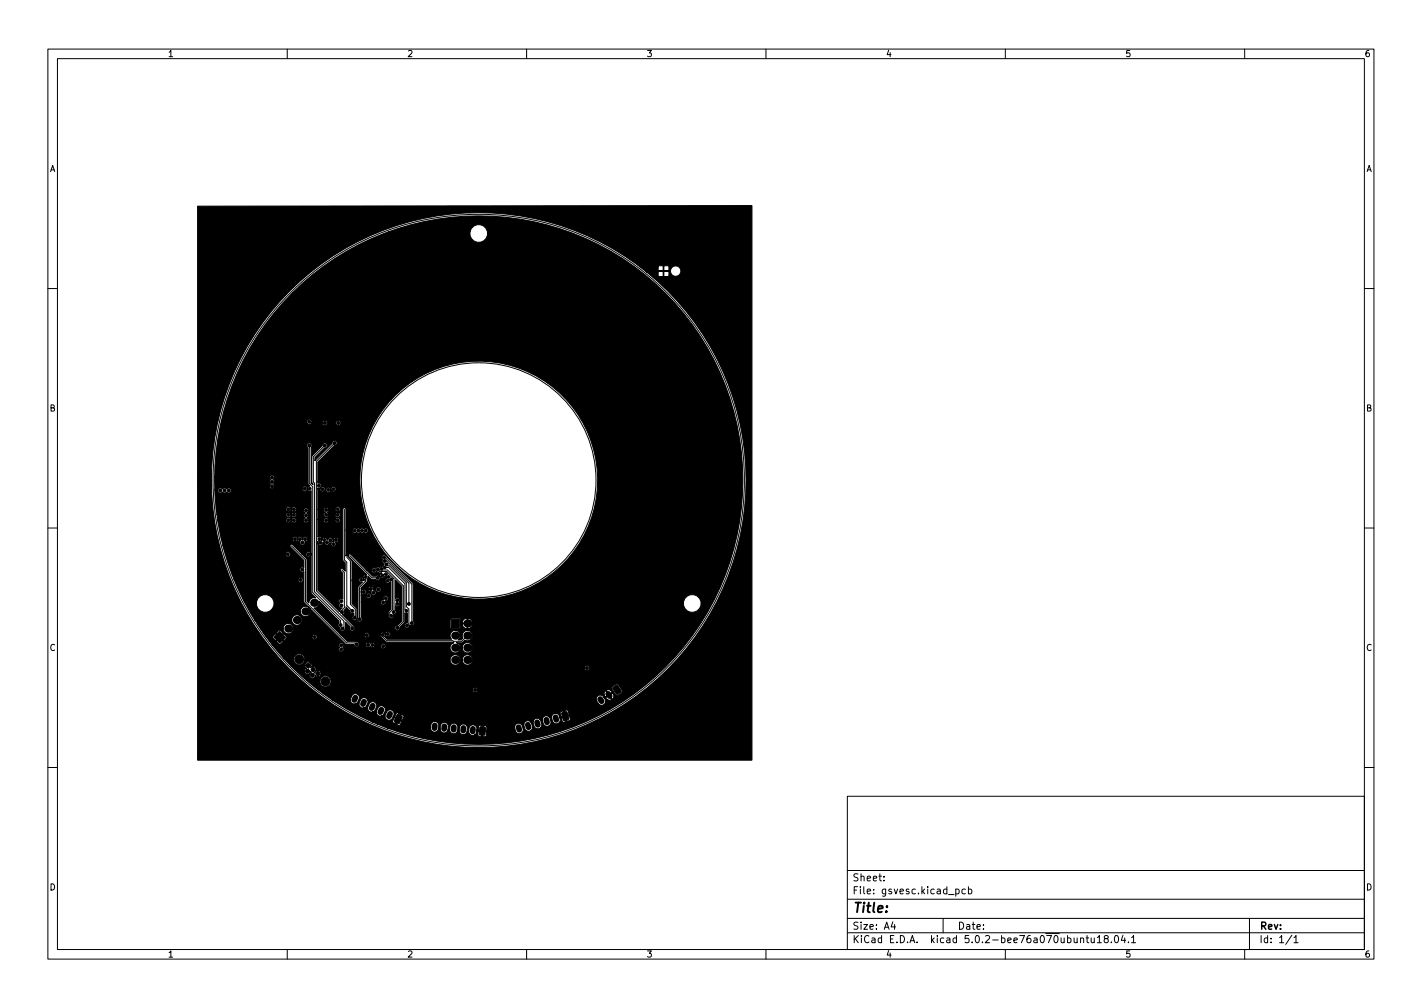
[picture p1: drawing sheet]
<svg xmlns="http://www.w3.org/2000/svg" width="297mm" height="210mm" viewBox="0 0 297 210" stroke-linecap="round" stroke-linejoin="round" font-family="sans-serif">
<defs><g id="words">
<text font-size="2.8" x="178" y="190.6">Title:</text>
<g font-size="2.1">
<text x="178" y="184">Sheet:</text>
<text x="178" y="186.7">File: gsvesc.kicad_pcb</text>
<text x="178" y="196.9">KiCad E.D.A. kicad 5.0.2-bee76a070ubuntu18.04.1</text>
<text x="178" y="194.1">Size: A4</text>
<text x="200" y="194.1">Date:</text>
<text x="263" y="194.1">Rev:</text>
<text x="263" y="196.9">Id: 1/1</text>
</g>
<g font-size="1.8">
<text x="35" y="11.9">1</text>
<text x="85" y="11.9">2</text>
<text x="135" y="11.9">3</text>
<text x="185" y="11.9">4</text>
<text x="235" y="11.9">5</text>
<text x="285" y="11.9">6</text>
<text x="10.3" y="35.9">A</text>
<text x="285.3" y="35.9">A</text>
<text x="10.3" y="85.9">B</text>
<text x="285.3" y="85.9">B</text>
<text x="10.3" y="135.9">C</text>
<text x="285.3" y="135.9">C</text>
<text x="10.3" y="185.9">D</text>
<text x="285.3" y="185.9">D</text>
<text x="35" y="199.9">1</text>
<text x="85" y="199.9">2</text>
<text x="135" y="199.9">3</text>
<text x="185" y="199.9">4</text>
<text x="235" y="199.9">5</text>
<text x="285" y="199.9">6</text>
</g>
</g></defs>
<g fill="none" stroke="#000" stroke-width=".21">
<path d="M10 10.2h277v190.1h-277zM12 12.2h273v186.1h-273zM60 10.2v2M110 10.2v2M160 10.2v2M210 10.2v2M260 10.2v2M10 60.2h2M285 60.2h2M64.6 93l.1 8 .6 .6v22.1l5.8 5.9v.9M67.8 93l-2.3 2.4v5.2l.2 .3v22.7l6.2 6.1v1.2l-.3 .3M69.9 92.5l-3.8 3.8v27.1l7.5 7.5v.3"/>
<path d="M10 110.2h2M60.9 114l2.9 2.9v8.7l8.6 8.6h1.8l.3 .3M71.4 119l.5 .6 .1 7.3-.6 .5v.4M71.9 106.3v10.6l.5 .5v9l1.2 1.2M72.4 116.4l.8 .7v9.1l1 1v1.6l-.1 .2M73.1 116l4.6 4.6h1.2M78.9 118.9l.4 .4h1.5l1.5 1.5-.1 7M79.7 118.8l.2 .2h1.1l3.3 3.3v7.5l-1.3 1.3M80.2 116.4h.4v.1l5.4 5.5v8.1M80.4 118.5h.8l3.4 3.4v5.4l.3 .3M80.4 117.1h.4l4.6 4.7v4.3M80.7 117.8l.3 .3h.4l3.5 3.6v5l.5 .5v3l-.4 .4"/>
<path d="M285 110.2h2M76.4 120.4v.9l-1.3 1.3v6.7M79.9 132.5v.5l.9 .8h13.8l.1 .1h1.7l1.2-1.2M81.7 121l.3 .2v6.1l-.6 .5v.5l.3 .3M10 160.2h2M177 166.3h108v32h-108zM285 160.2h2M60 198.3v2M110 198.3v2M160 198.3v2M177 194.8h108M177 191.8h108"/>
<path d="M177 187.8h108M177 181.8h108M184.6 183.8v.1M184.6 183v.1M186.5 192.5l-.4 1h1M186.9 193v1M197 191.8v3M199.6 185.7l.5-.1 .3 .3-.2 .7h-.6M201.6 185.7l-.4-.1-.3 .3 .2 .7h.5M202.3 185.7l.4-.1 .3 .3-.1 .7h-.6M202.3 185.1v1.5M210 198.3v2"/>
<path d="M226.9 195.8h.5M227.1 195.3v1.3l.3 .2M227.9 195.8l.1 1h.4l.2-.1M228.6 195.8v1M229.2 195.8l.4-.5v1.5M229.2 196.8h.9M230.9 196l-.3-.3 .1-.2 .2-.2 .5 .1 .1 .2-.1 .2-.6 .2-.2 .3v.2l.3 .3h.5l.1-.3-.1-.4-.2-.1M232.1 196.7v.1M232.9 195.5l.2-.2a.8 .8 0 0 1 .6 .8 .8 .8 0 0 1-.6 .7l-.2-.1-.1-.4zM234.6 195.3l-.4 1h.9M234.9 195.8v1M235.7 196.7v.1"/>
<path d="M236.4 195.8l.4-.5v1.5M236.4 196.8h.8M260 198.3v2M261 191.8v6.5M269.9 195.3l-1.3 1.9M270.3 195.8l.4-.5v1.5M270.3 196.8h.8"/>
<circle cx="100" cy="100.2" r="55.5"/>
<circle cx="100" cy="100.2" r="24.5"/>
</g>
<g fill="#000" stroke="#000" stroke-width=".21">
<path d="M61 61.2a54.8 54.8 0 0 1 20.2-12.8h17v.7a1.86 1.86 0 0 0 2.8 1.2 1.86 1.86 0 0 0 0-3.1 1.86 1.86 0 0 0-2.8 1.2h-17l1.8-.6a55.2 55.2 0 0 1 72.2 53.5 55.2 55.2 0 0 1-74.2 50.7h8.9l.1 .3a.83 .83 0 0 0 .8 .6 .83 .83 0 0 0 .8-.7h.3l.1 .3a.83 .83 0 0 0 .8 .5 .83 .83 0 0 0 .8-.6h.3l.1 .2a.83 .83 0 0 0 .8 .6 .83 .83 0 0 0 .8-.6h.3l.1 .2a.83 .83 0 0 0 .8 .6 .83 .83 0 0 0 .8-.7h.3v.3a.82 .82 0 0 0 1.2 .5h.7l.2 .2 1.4 .1 .2-.2v-.8l-.8-.1-.1 1h-.1l.1-1-.7-.1-.2 .9h-.7l.4-.4 .1-.5h2l.1-.9h5.8a1.37 1.37 0 0 0 .9 1.5 .83 .83 0 0 0 .9-1l-.4-1h.5a1.37 1.37 0 0 0 .9 1.5 .83 .83 0 0 0 .9-1l-.4-1h.6a1.37 1.37 0 0 0 .8 1.5 .83 .83 0 0 0 1-1l-.5-1h.6a1.37 1.37 0 0 0 .9 1.4 .83 .83 0 0 0 .9-.9l-.4-1h.5a1.37 1.37 0 0 0 .9 1.4 .85 .85 0 0 0 .8-1.2h.4l.3 .9 .7-.2-.3-1-1.1 .3a.87 .87 0 0 0-.7-1 .87 .87 0 0 0-1 .8l-.7-.1a.84 .84 0 0 0-1.2 .6l-.7-.1a.84 .84 0 0 0-1.2 .6l-.7-.1a.84 .84 0 0 0-1.3 .6l-.6-.1a.84 .84 0 0 0-1.3 .6h-5.8l-.2-.2h-.5l-.2 1.1h-1.2v-.2l1.1 .1 .1-1-.6-.1-.2 .2-.1 .8h-.3v-.2a.83 .83 0 0 0-.7-.9 .83 .83 0 0 0-.9 .7l-.1 .7h-.3v-.7a.83 .83 0 0 0-.7-.8 .83 .83 0 0 0-.9 .6l-.1 .8h-.3v-.8a.83 .83 0 0 0-.7-.8 .83 .83 0 0 0-.9 .7l-.1 .7h-.3v-.8a.83 .83 0 0 0-.7-.8 .83 .83 0 0 0-.9 .7l-.1 .7h-.3l.1-.7a.83 .83 0 0 0-.8-.9 .83 .83 0 0 0-.9 .7l-.1 .7h-8.9l-2.3-.9h4.1l.6 .4 .2-.2 .3-.8-.7-.3-.4 .9h-4.1l-1-.4h4.3l.6 .4 .5-.9-.2-.1 1.1 .3 .4-.8-.6-.4-.5 .9-1-.2-.3 .8h-4.3a53 53 0 0 1-8.3-4.6h3.8v.3a.81 .81 0 0 0 1 .6h.8v.3a.81 .81 0 0 0 1 .5h.8v.3a.81 .81 0 0 0 1 .6h.8l.1 .3a.81 .81 0 0 0 .9 .5h.8l.1 .3a.86 .86 0 0 0 .9 .6 .86 .86 0 0 0 .7-.8h.4l.6 .4 .5-.9-.5-.3h33.9l.2 .8h1l.2 .9h.6l.1-.3-.2-.8-1.3 .2 .4-.1-.4-1h.3l.2 .9 .7-.2-.1-.8-.3-.2-1.3 .4-.1 .2h-34l-.5 .8h-.4l.2-.3a.83 .83 0 0 0-.5-1 .83 .83 0 0 0-1 .3l-.4 .9h-.8h.1a1.34 1.34 0 0 0 .6-1.9 .83 .83 0 0 0-1.3 .2l-.4 .9h-.8l.1-.1a1.34 1.34 0 0 0 .6-1.8 .83 .83 0 0 0-1.4 .1l-.3 .9h-.8h.1a1.4 1.4 0 0 0 .7-1.7h47.7l.7 1a.88 .88 0 0 0 1.2-.3 .88 .88 0 0 0-.2-1.2h.3l.2 .3a.73 .73 0 0 0 1 .1l-.5-.8-.7 .4h-.3l-.2-.2a.83 .83 0 0 0-1-.2 .83 .83 0 0 0-.5 .9h-47.7l-.1-.2a.83 .83 0 0 0-1.4 .2l-.3 .9h-.8l.1-.1a1.24 1.24 0 0 0 .4-1.9h51.5l.2 .5 .6-.4h.3l.6 .9 .1-.1a.92 .92 0 0 0 0-1.2l-.7 .4h-.3l-.4-.9-.4 .4v.4l-51.6-.1a.82 .82 0 0 0-1.1 .3l-.3 .9h-3.8l-3-2.1h32.3a.53 .53 0 0 0 .4 .6 .53 .53 0 0 0 .7-.4h26.9l.5 .8 .7-.4-.2-.3a.73 .73 0 0 0-1-.1h-26.9l-.1-.4h28.1l.7 1.2 .3 .2 1-.5 .2-.3-.1-.3-.7-1.1-.3-.2-.9 .5-.2 .5h-28.1a.54 .54 0 0 0-.6-.3 .54 .54 0 0 0-.4 .5h-32.3l-2.4-2h2.8a1.17 1.17 0 0 0 1.4 1.4 1.17 1.17 0 0 0 .8-1.8 1.17 1.17 0 0 0-2 0l-.2 .4h-2.8l-3.2-3h2.8l.5 .5-.2 .1a.65 .65 0 0 0 0 1.1 .65 .65 0 0 0 1-.5l.2 .2a.65 .65 0 0 0-.3 1.1 .65 .65 0 0 0 1.1-.5 .65 .65 0 0 0 1 0 .65 .65 0 0 0-.3-1 .65 .65 0 0 0-.9 .6l-.1-.2a.64 .64 0 0 0 .3-1h56.2v.2a.54 .54 0 0 0 .8 .3 .54 .54 0 0 0 0-.9 .54 .54 0 0 0-.8 .4h-56.2l-.1-.2a.65 .65 0 0 0-.9 .2l.3-.6-.8-.7-.2 .1-.6 .8h-2.8l-1.5-1.6h2.1a1.17 1.17 0 0 0 .9 1.4 1.17 1.17 0 0 0 1.4-1h30.3l.1 .4a1.1 1.1 0 0 0 1.2 .6 1.1 1.1 0 0 0 .9-1h.3l.1 .4a1.1 1.1 0 0 0 1.8 .4 1.1 1.1 0 0 0-.3-1.8 1.1 1.1 0 0 0-1.6 1h-.3l-.1-.4a1.1 1.1 0 0 0-1.2-.7 1.1 1.1 0 0 0-.9 1.1h-30.3v-.4a1.17 1.17 0 0 0-1.2-.9 1.17 1.17 0 0 0-1.1 .9h-2.1l-2.5-2.8h13.9l.3 .6a.53 .53 0 0 0-.1 .8 .53 .53 0 0 0 .8-.1 .53 .53 0 0 0-.1-.8 .53 .53 0 0 0-.1-.8 .53 .53 0 0 0-.8 .3h-13.9l-.5-.7h1.4l.7 .6h.2l.5-.6-.7-.7-.7 .7h-1.4l-.7-.9h1.4l.5 .7 .8-.6h.2l.8 .6 .6-.5v-.3h5.3a.54 .54 0 0 0 .6 .6 .54 .54 0 0 0 .4-.8 .54 .54 0 0 0-.9 0l-.1 .2h-5.3l-.7-.5-.7 .7h-.2l-.8-.7-.5 .6h-1.4l-.6-.8h2.7l.7 .7 .7-.7-.6-.6-.8 .6h-2.7l-.6-.9h4.7l.1 .4a1.1 1.1 0 0 0 1.8 .3 1.1 1.1 0 0 0-.3-1.8 1.1 1.1 0 0 0-1.6 1.1h-4.7l-1.2-1.8h7.7a1.1 1.1 0 0 0 1.5 1 1.1 1.1 0 0 0 .4-1.8 1.1 1.1 0 0 0-1.8 .3l-.1 .5h-7.7l-2.2-3.9h2.6v.8a1.86 1.86 0 0 0 2.8 1.1 1.86 1.86 0 0 0 0-3 1.86 1.86 0 0 0-2.8 1.1h-2.6l-2.1-4.6h13.4v.2a.54 .54 0 0 0 .8 .3 .54 .54 0 0 0 0-.9 .54 .54 0 0 0-.8 .4h-13.4l-1.9-5.4h12.6v.2a.54 .54 0 0 0 .8 .4 .54 .54 0 0 0 0-.9 .54 .54 0 0 0-.8 .3h-12.6l-.4-1.6h14l2.9 3v1.5a.53 .53 0 0 0-.9 .4 .53 .53 0 0 0 .9 .4v6.3l1.1 1.3-.4-.3a1.09 1.09 0 0 0-1.5 1 1.09 1.09 0 0 0 1.5 1.1 1.09 1.09 0 0 0 .4-1.8l7.6 7.6 1.7 .1a.53 .53 0 0 0 .6 .5 .53 .53 0 0 0 .5-.5h1.4v.2a.54 .54 0 0 0 .4 .4 .54 .54 0 0 0 .5-.2l.4 .2 .4-.1 .2-.3h1.2v.2a.54 .54 0 0 0 .9 .4 .54 .54 0 0 0 0-.9 .54 .54 0 0 0-.9 .3h-1.2a.54 .54 0 0 0-.3-.6 .54 .54 0 0 0-.7 .2l-.3-.3a.54 .54 0 0 0-.6 .5h-1.4l-.2-.5-.6-.2h-1.7l-1.4-1.4h5a.53 .53 0 0 0 .6 .6 .53 .53 0 0 0 .4-.7h2.3l.3 .8 1.1 .9h13.6l.4 .1a1.09 1.09 0 0 0-.8 1.2 1.09 1.09 0 0 0 1.2 .9 1.09 1.09 0 0 0 1-1.1h.3l.1 .5a1.1 1.1 0 0 0 1.8 .3 1.1 1.1 0 0 0-.3-1.8 1.1 1.1 0 0 0-1.6 1h-.3l-.3-.7-.6-.3h1.3l.5-.5a1.09 1.09 0 0 0 1.6-.8 1.09 1.09 0 0 0-1.2-1.3 1.09 1.09 0 0 0-.8 1.6l-.4 .4h-.6a1.08 1.08 0 0 0 .2-1.6 1.08 1.08 0 0 0-1.5-.1 1.08 1.08 0 0 0-.1 1.6h-13.4l-.6-.6 .2-.4 .1 .2a.53 .53 0 0 0 .8 0 .53 .53 0 0 0-.3-.8 .53 .53 0 0 0-.6 .5 .54 .54 0 0 0-.6-.4 .54 .54 0 0 0-.5 .4h-2.3v-.1a.54 .54 0 0 0-.6-.2 .54 .54 0 0 0-.4 .4h-5l-5.5-5.6a1.06 1.06 0 0 0 1-1.4l4.2 4.2v.4l-.2 .3a.53 .53 0 0 0 .5 .6 .57 .57 0 0 0 .5 .8 .57 .57 0 0 0 .6-.7v-1.2l.9 1a.55 .55 0 0 0 .2 .8 .55 .55 0 0 0 .8-.2 .55 .55 0 0 0-.2-.8l-2.4-2.4 .4-.2v-.4l-.1-.2 .5-.5v-.3l.8 .8v.4a.53 .53 0 0 0 .8 .1l-.1 .5a.53 .53 0 0 0-.2 .7 .53 .53 0 0 0 .8 .2 .53 .53 0 0 0 .1-.7v-1.7l-1-1v-8.9l-.9-1h-.3v-.1h.4l3.8 3.9a.55 .55 0 0 0-.6 .3 .55 .55 0 0 0 .2 .7l-.1 .4a.53 .53 0 0 0-.4-.8 .53 .53 0 0 0-.6 .6 .53 .53 0 0 0 .7 .5l-.9 1v6.3a.54 .54 0 0 0-.1 .8 .54 .54 0 0 0 .8 0 .54 .54 0 0 0-.1-.8v-3.2h4.1a.53 .53 0 0 0 .7 .6 .53 .53 0 0 0 .3-.8 .53 .53 0 0 0 .6-.6 .53 .53 0 0 0-.7-.5 .53 .53 0 0 0-.2 .9h-.4l-.3 .4h-4.1v-1.4h1.1v.2a.54 .54 0 0 0 .8 .3 .54 .54 0 0 0 0-.9 .54 .54 0 0 0-.8 .4h-1.1v-.8l.1 .2a.54 .54 0 0 0 .8 .4 .54 .54 0 0 0 0-.9 .54 .54 0 0 0-.8 .3l-.1-.6h1.5l.1 .4 .6 .2a.53 .53 0 0 0 .3 .8 .53 .53 0 0 0 .7-.5 .53 .53 0 0 0-.7-.6l.1-.2h.5v.2a.54 .54 0 0 0 .8 .3 .54 .54 0 0 0 0-.9 .54 .54 0 0 0-.8 .4h-.5v-.1a.54 .54 0 0 0-.5-.5 .54 .54 0 0 0-.6 .5h-1.5l1.3-1.4 .2-1.3 .7 .7 1 .2a.53 .53 0 0 0 .7-.1 .53 .53 0 0 0-.1-.8 .53 .53 0 0 0-.7 .1h-.6l-1.4-1.3h1.1l.2 .5a.52 .52 0 0 0 .8-.2l.6 .3h.6l-.2 .1a.53 .53 0 0 0-.1 .8 .53 .53 0 0 0 .9-.2l.3 .1 .4-.3 .4 .4-.2 .2a.56 .56 0 0 0-.8 .4 .56 .56 0 0 0 .6 .7l.4-.4 .2 .1v5.7l-.6 .5v.5a.6 .6 0 0 0 .4 .8 .6 .6 0 0 0 .7-.3v-.4h.3a.52 .52 0 0 0 .1-.9l.1-.9a.53 .53 0 0 0 .7-.1 .53 .53 0 0 0-.1-.7 .53 .53 0 0 0 0-.7 .53 .53 0 0 0-.7 0v-3.9l1.4 1.3v7.3l-.9 .9a.53 .53 0 0 0-.7 .5 .53 .53 0 0 0 .6 .5 .53 .53 0 0 0 .5-.6l1-1.1 .1-1.9h.5v2.1a.55 .55 0 0 0-.6 .6 .55 .55 0 0 0 .7 .5 .55 .55 0 0 0 .4-.8 .54 .54 0 0 0 .8 .1 .54 .54 0 0 0-.1-.8v-.4h7.7v1.7l.2 .2h1.8l.2-.8h.3a.95 .95 0 0 0 1.1 .8v-1h.1v1l.2 .1a.94 .94 0 0 0 .8-1.1h-2.1l-.1 .2h-.3v-.5h.3l.1 .2h1v-1h.1v1h1v-.2a1.15 1.15 0 0 0-1.1-.8 1.15 1.15 0 0 0-1.1 .8h-.3v-.7l-.3-.1h-1.7l-.2 .2h-7.7v-3.7h56.5a1.86 1.86 0 0 0 2.2 2.2 1.86 1.86 0 0 0 1.1-2.8 1.86 1.86 0 0 0-3 0l-.3 .6h-56.5v-3.8l-5.6-5.7a.56 .56 0 0 0-.8-.1 .56 .56 0 0 0 0 .8l-.1 .4 .4 .5a.83 .83 0 0 1-.8 .6l-.2 .2a.52 .52 0 0 0-.7 .2l-.5-.1-.4 .4h-1.1l-3.2-3.3h-.4l-.2 .3h-.4v-5.3h1.3v.2a.53 .53 0 0 0 .3 .4 .53 .53 0 0 0 .6-.1l.2 .1 .5-.1 .5 .1 .3-.1a.53 .53 0 0 0 .8 0 .53 .53 0 0 0 0-.8 .53 .53 0 0 0-.8 0l-.3-.1-.5 .1-.2-.1-.5 .1-.3-.1a.54 .54 0 0 0-.6 .4h-1.3v-4.4a.33 .33 0 0 0-.4-.3 .33 .33 0 0 0-.3 .3v10.6l.5 .6v1.8l-.5-.5a.33 .33 0 0 0-.4 0 .33 .33 0 0 0 0 .5l.4 .4v5.4a.53 .53 0 0 0-.7 .1 .53 .53 0 0 0 .1 .8 .53 .53 0 0 0-.2 .7 .53 .53 0 0 0 .7 .2l-.6 .8-4.5-4.5v-10.2v.2a.53 .53 0 0 0 .5 .6 .53 .53 0 0 0 .5-.6l.4 .2a.53 .53 0 0 0 .5 .4 .53 .53 0 0 0 .5-.5h.4a.53 .53 0 0 0 .1 .7 .53 .53 0 0 0 .8 0 .53 .53 0 0 0-.1-.8 .53 .53 0 0 0 .7-.5 .53 .53 0 0 0-.7-.5 .53 .53 0 0 0-.2 .9h-.3a.53 .53 0 0 0-.3-.8 .53 .53 0 0 0-.7 .5h-.2a.53 .53 0 0 0-.6-.6 .53 .53 0 0 0-.4 .7 .6 .6 0 0 0-.2-.7 .6 .6 0 0 0-.7 0v-3.7h1.2a.54 .54 0 0 0 .5 .7 .54 .54 0 0 0 .5-.7h1.4v.2a.54 .54 0 0 0 .8 .4 .54 .54 0 0 0 0-.9 .54 .54 0 0 0-.8 .3h-1.4v-.2a.54 .54 0 0 0-.6-.2 .54 .54 0 0 0-.4 .4h-1.2v-2.1h1.2l.1 .4 .3 .2h-.2a.54 .54 0 0 0 .1 1 .54 .54 0 0 0 .7-.6h1.4v.2a.54 .54 0 0 0 .8 .3 .54 .54 0 0 0 0-.9 .54 .54 0 0 0-.8 .4h-1.4l-.3-.4 .3-.2v-.6h1.4a.54 .54 0 0 0 .6 .7 .54 .54 0 0 0 .4-.9 .54 .54 0 0 0-.9 0l-.1 .2h-1.4l-.2-.2a.54 .54 0 0 0-.8 .4h-1.2v-4.3h.4v.2a.53 .53 0 0 0 .6 .4 .53 .53 0 0 0 .5-.5h.2v.2a.53 .53 0 0 0 .7 .4 .53 .53 0 0 0 .3-.8v.3a.54 .54 0 0 0 .8 .3 .54 .54 0 0 0 0-.9 .54 .54 0 0 0-.8 .3 .57 .57 0 0 0-.5-.2 .57 .57 0 0 0-.5 .4l-.2-.1a.54 .54 0 0 0-.5-.5 .54 .54 0 0 0-.6 .5h-.4v-.2a.53 .53 0 0 0 .8-.5 .53 .53 0 0 0-.8-.5v-.4h8.8a24.8 24.8 0 0 0 36.9 21.5 24.8 24.8 0 0 0 1.2-42.7 24.8 24.8 0 0 0-38.1 19.2v2h-8.8v-4l3.4-3.5a.53 .53 0 0 0 .6-.5 .53 .53 0 0 0-.5-.5 .53 .53 0 0 0-.5 .6l-3.6 3.6v-.7l2-2h.1a.53 .53 0 0 0 .5-.6 .53 .53 0 0 0-.6-.4 .53 .53 0 0 0-.5 .6l-2.2 2.2v5.3l.3 .6-.4-.3v-7.4a.58 .58 0 0 0 0-.9 .58 .58 0 0 0-.9 .1 .58 .58 0 0 0 .2 .9l.1 7.4 .3 .5h-.1a.53 .53 0 0 0-.4 .7 .53 .53 0 0 0 .8 .3v21.2l1 1.1h-.3a1.06 1.06 0 0 0-1.2 1.1l-.4-.4v-8.6l-1.1-1.3h.9a.54 .54 0 0 0 .6 .7 .54 .54 0 0 0 .4-.9 .54 .54 0 0 0-.9 0l-.1 .2h-.9l-2.1-2-.3 .4h-14l-.4-1.5h14.9a.54 .54 0 0 0 .4 .6 .54 .54 0 0 0 .6-.4l.6 .5a.53 .53 0 0 0 .5 .6 .53 .53 0 0 0 .5-.7 .53 .53 0 0 0 .5-.6 .53 .53 0 0 0-.6-.5 .53 .53 0 0 0-.4 .8v-.1a.54 .54 0 0 0-.4-.7 .54 .54 0 0 0-.7 .5 .53 .53 0 0 0-.5-.5 .53 .53 0 0 0-.5 .5h-14.9l-.7-4h14.2v.2a.54 .54 0 0 0 .7 .5 .54 .54 0 0 0 .4-.7l.1 .2a.54 .54 0 0 0 .8 .4 .54 .54 0 0 0 0-.9 .54 .54 0 0 0-.8 .3 .6 .6 0 0 0-.6-.4 .6 .6 0 0 0-.6 .4h-14.2l-.2-1.1h14.4v.2a.54 .54 0 0 0 .7 .4 .54 .54 0 0 0 .4-.6l.1 .2a.54 .54 0 0 0 .8 .3 .54 .54 0 0 0 0-.9 .54 .54 0 0 0-.8 .4 .6 .6 0 0 0-.6-.4 .6 .6 0 0 0-.6 .4h-14.4l-.1-1.2h14.5v.2a.54 .54 0 0 0 .7 .5 .54 .54 0 0 0 .4-.7l.1 .2a.53 .53 0 0 0 .5 .5 .53 .53 0 0 0 .5-.4h1.5l.1 .4 .3 .2-.2 .1a.53 .53 0 0 0-.2 .5 .53 .53 0 0 0 .4 .4 .53 .53 0 0 0-.3 .8 .53 .53 0 0 0 .9 0 .53 .53 0 0 0-.3-.8l.3-.2a.53 .53 0 0 0-.3-.8 .53 .53 0 0 0 .2-.9 .53 .53 0 0 0-.9 .3l-1.5-.1a.58 .58 0 0 0-.5-.6 .58 .58 0 0 0-.6 .4 .54 .54 0 0 0-.6-.4 .54 .54 0 0 0-.5 .4h-14.5l-.3-3.9h.6v.2a.54 .54 0 0 0 .4 .4 .54 .54 0 0 0 .6-.2l.3 .2 .6-.2 .1 .2a.54 .54 0 0 0 .7-.2 .54 .54 0 0 0-.1-.7 .54 .54 0 0 0-.7 .1l-.4-.2-.5 .2-.2-.1a.54 .54 0 0 0-.8 .3h-.6l-.1-2.7h11.5l.2 .6-.2 .5a.37 .37 0 0 1 .2 .4 .37 .37 0 0 1-.2 .3 .53 .53 0 0 0 .2 .6 .53 .53 0 0 0 .7-.1h5.9v.2a.54 .54 0 0 0 .8 .4 .54 .54 0 0 0 0-.9 .54 .54 0 0 0-.8 .3h-5.9l.1-.5a.37 .37 0 0 1-.2-.3 .37 .37 0 0 1 .2-.4l-.2-.5 .2-.2a.54 .54 0 0 0-.3-.8 .54 .54 0 0 0-.7 .4h-11.5l.1-2.2a52.6 52.6 0 0 1 1.3-9.4h17.9v.2a.53 .53 0 0 0 .5 .4 .53 .53 0 0 0 .5-.4h2.2v.2a.54 .54 0 0 0 .7 .4 .54 .54 0 0 0 .4-.6h1.7v.2a.54 .54 0 0 0 .9 .4 .54 .54 0 0 0 0-.9 .54 .54 0 0 0-.9 .3h-1.7l-.1-.2a.54 .54 0 0 0-.5-.2 .54 .54 0 0 0-.5 .4h-2.2a.54 .54 0 0 0-.4-.7 .54 .54 0 0 0-.6 .5h-17.9l.5-2a55.2 55.2 0 0 1 14.3-24.8zM76.3 79h1.7v1.7h-1.7zM57.2 133.1l1.2-1.3 1.2 1.3-1.2 1.2zM64.3 138.4l.7 .5-.6 .6-.6-.5zM94.2 129.3h1.7v1.7h-1.7zM83 149.2h.2l.8 .5-.7 1.4-.9-.5zM100.3 151.8h.9l.2 .1-.2 1.6-1.1-.2zM117.4 148.8l.8-.2h.2l.4 1.4-.1 .2-.8 .3-.2-.1-.4-1.4zM128.1 143.5l.9-.4 .7 1.1v.3l-.7 .4h-.2l-.8-1.1zM41.3 43l115.8-.1v115.8h-115.8v-58.5h2.9a55.8 55.8 0 0 0 79.9 50.4 55.8 55.8 0 0 0 10.9-93.8h2.5v.8l1 .1v-1h.2v1h.8l.2-.2v-.8l-4.7 .1-.2-.2h5.2a1.1 1.1 0 0 0 1.6 1 1.1 1.1 0 0 0 .3-1.8 1.1 1.1 0 0 0-1.8 .4l-.1 .4h-5.2l-1.1-.9h3.8v.8h1v-.9h.2v.9h1v-.8l-.2-.2h-1.8l-.2 .2h-3.8a55.8 55.8 0 0 0-58.6-5.4 55.8 55.8 0 0 0-30.9 49.9h-2.9z"/>
<circle cx="56.8" cy="99.7" r=".3"/>
<circle cx="64.6" cy="93" r=".3"/>
<circle cx="64.6" cy="88.1" r=".3"/>
<circle cx="67.8" cy="93" r=".3"/>
<circle cx="67.9" cy="88.3" r=".3"/>
<circle cx="69.9" cy="92.5" r=".3"/>
<circle cx="70.7" cy="88.3" r=".3"/>
<circle cx="46" cy="102.4" r=".3"/>
<circle cx="46.9" cy="102.4" r=".3"/>
<circle cx="47.8" cy="102.4" r=".3"/>
<circle cx="48.7" cy="115.4" r=".3"/>
<circle cx="48.7" cy="116.1" r=".3"/>
<circle cx="49.5" cy="115.4" r=".3"/>
<circle cx="49.5" cy="116.1" r=".3"/>
<circle cx="50.3" cy="115.4" r=".3"/>
<circle cx="50.3" cy="116.1" r=".3"/>
<circle cx="51.2" cy="115.4" r=".3"/>
<circle cx="51.2" cy="116.1" r=".3"/>
<circle cx="56.8" cy="101.5" r=".3"/>
<circle cx="56.8" cy="100.6" r=".3"/>
<circle cx="60.1" cy="115.7" r=".3"/>
<circle cx="60.2" cy="107.5" r=".3"/>
<circle cx="60.2" cy="106.3" r=".3"/>
<circle cx="60.2" cy="108.6" r=".3"/>
<circle cx="61.4" cy="107.5" r=".3"/>
<circle cx="61.4" cy="106.3" r=".3"/>
<circle cx="61.4" cy="108.6" r=".3"/>
<circle cx="61.6" cy="112.6" r=".3"/>
<circle cx="62.6" cy="101.8" r=".3"/>
<circle cx="62.7" cy="112.6" r=".3"/>
<circle cx="63.2" cy="118.9" r=".3"/>
<circle cx="63.2" cy="113.3" r=".3"/>
<circle cx="63.6" cy="102" r=".3"/>
<circle cx="63.7" cy="112.6" r=".3"/>
<circle cx="63.9" cy="108.6" r=".3"/>
<circle cx="63.9" cy="106.6" r=".3"/>
<circle cx="63.9" cy="107.6" r=".3"/>
<circle cx="64.4" cy="115.7" r=".3"/>
<circle cx="64.7" cy="102" r=".3"/>
<circle cx="66.6" cy="101.4" r=".3"/>
<circle cx="66.7" cy="112.6" r=".3"/>
<circle cx="66.9" cy="113.3" r=".3"/>
<circle cx="67.4" cy="102.2" r=".3"/>
<circle cx="67.8" cy="112.8" r=".3"/>
<circle cx="68.1" cy="107.5" r=".3"/>
<circle cx="68.1" cy="106.5" r=".3"/>
<circle cx="68.1" cy="108.6" r=".3"/>
<circle cx="68.3" cy="113.3" r=".3"/>
<circle cx="68.6" cy="102.3" r=".3"/>
<circle cx="69" cy="112.8" r=".3"/>
<circle cx="69.6" cy="102.2" r=".3"/>
<circle cx="69.7" cy="113.6" r=".3"/>
<circle cx="70.2" cy="112.7" r=".3"/>
<circle cx="70.5" cy="107.5" r=".3"/>
<circle cx="70.5" cy="106.3" r=".3"/>
<circle cx="70.5" cy="108.6" r=".3"/>
<circle cx="74.1" cy="110.8" r=".3"/>
<circle cx="74.9" cy="110.8" r=".3"/>
<circle cx="75.6" cy="110.8" r=".3"/>
<circle cx="76.4" cy="110.8" r=".3"/>
<circle cx="78.1" cy="119.1" r=".3"/>
<circle cx="78.9" cy="118.9" r=".3"/>
<circle cx="79.7" cy="118.8" r=".3"/>
<circle cx="80.2" cy="116.4" r=".3"/>
<circle cx="80.4" cy="118.5" r=".3"/>
<circle cx="80.4" cy="117.1" r=".3"/>
<circle cx="80.6" cy="119.9" r=".3"/>
<circle cx="80.7" cy="117.8" r=".3"/>
<circle cx="62.5" cy="137.7" r=".92"/>
<circle cx="62.8" cy="121.1" r=".3"/>
<circle cx="65.4" cy="139.8" r=".42"/>
<circle cx="65.7" cy="133" r=".3"/>
<circle cx="67.9" cy="132.1" r=".3"/>
<circle cx="68.6" cy="123.7" r=".3"/>
<circle cx="71.1" cy="130.5" r=".3"/>
<circle cx="71.3" cy="134.7" r=".3"/>
<circle cx="71.3" cy="135.6" r=".3"/>
<circle cx="71.3" cy="126.4" r=".3"/>
<circle cx="71.3" cy="125.5" r=".3"/>
<circle cx="71.4" cy="127.8" r=".3"/>
<circle cx="71.6" cy="131.2" r=".3"/>
<circle cx="73.6" cy="127.6" r=".3"/>
<circle cx="73.6" cy="131.2" r=".3"/>
<circle cx="73.8" cy="121.2" r=".3"/>
<circle cx="74.1" cy="129" r=".3"/>
<circle cx="74.5" cy="134.5" r=".3"/>
<circle cx="75.1" cy="129.3" r=".3"/>
<circle cx="75.4" cy="138" r=".3"/>
<circle cx="75.5" cy="121.1" r=".3"/>
<circle cx="76" cy="123.6" r=".3"/>
<circle cx="76.4" cy="120.4" r=".3"/>
<circle cx="76.6" cy="132.6" r=".3"/>
<circle cx="76.9" cy="134.7" r=".3"/>
<circle cx="77" cy="138.6" r=".3"/>
<circle cx="77" cy="124.4" r=".3"/>
<circle cx="77.5" cy="123" r=".3"/>
<circle cx="77.8" cy="134.7" r=".3"/>
<circle cx="78" cy="123.7" r=".3"/>
<circle cx="78.9" cy="120.6" r=".3"/>
<circle cx="79" cy="123.1" r=".3"/>
<circle cx="79.9" cy="120.1" r=".3"/>
<circle cx="79.9" cy="132.5" r=".3"/>
<circle cx="80.1" cy="134.9" r=".3"/>
<circle cx="80.1" cy="125.8" r=".3"/>
<circle cx="80.6" cy="124.9" r=".3"/>
<circle cx="81" cy="132.4" r=".3"/>
<circle cx="81" cy="121.2" r=".3"/>
<circle cx="81.7" cy="121" r=".3"/>
<circle cx="81.7" cy="128.6" r=".3"/>
<circle cx="82.2" cy="127.8" r=".3"/>
<circle cx="83" cy="125.3" r=".3"/>
<circle cx="83" cy="126.1" r=".3"/>
<circle cx="83" cy="131.1" r=".3"/>
<circle cx="84.1" cy="138" r=".3"/>
<circle cx="84.9" cy="127.6" r=".3"/>
<circle cx="85" cy="130.6" r=".3"/>
<circle cx="85.4" cy="126.1" r=".3"/>
<circle cx="86" cy="130.1" r=".3"/>
<circle cx="87.2" cy="122.9" r=".3"/>
<circle cx="102.3" cy="128.2" r=".3"/>
<circle cx="122.6" cy="139.5" r=".3"/>
<circle cx="64.2" cy="140.1" r=".42"/>
<circle cx="65.2" cy="141" r=".42"/>
<circle cx="66.4" cy="140.6" r=".42"/>
<circle cx="68" cy="142.3" r=".92"/>
<circle cx="91.9" cy="143.8" r=".3"/>
<circle cx="94.7" cy="143.8" r=".3"/>
<circle cx="97.1" cy="143.9" r=".3"/>
<circle cx="99.2" cy="144.1" r=".3"/>
<circle cx="101.8" cy="143.9" r=".3"/>
</g>
<g fill="#000">
<circle cx="79.7" cy="79.9" r=".85"/>
<circle cx="60.2" cy="131.3" r=".85"/>
<circle cx="62" cy="129.5" r=".85"/>
<circle cx="63.8" cy="127.7" r=".85"/>
<circle cx="65.6" cy="125.9" r=".85"/>
<circle cx="95.1" cy="132.7" r=".85"/>
<circle cx="95.1" cy="137.8" r=".85"/>
<circle cx="95.1" cy="135.2" r=".85"/>
<circle cx="97.6" cy="137.8" r=".85"/>
<circle cx="97.6" cy="132.7" r=".85"/>
<circle cx="97.6" cy="130.2" r=".85"/>
<circle cx="97.6" cy="135.2" r=".85"/>
</g>
<g fill="none" stroke="#000" stroke-width="1.2">
<path d="M74.2 145.7l-.2 .5M76.1 146.5l-.3 .5M77.9 147.3l-.3 .5M79.7 148.2l-.3 .5M81.5 149l-.2 .5M90.8 151.5v.5M92.8 151.7v.5M94.8 151.8v.6M96.8 152v.5M98.8 152.2l-.1 .5M108.3 151.8l.2 .6M110.3 151.3l.1 .6"/>
<path d="M112.2 150.8l.1 .5M114.1 150.3l.2 .5M116.1 149.8l.1 .5M125.4 146l.3 .4M127.1 144.9l.3 .4"/>
</g>
<use href="#words"/>
</svg>
